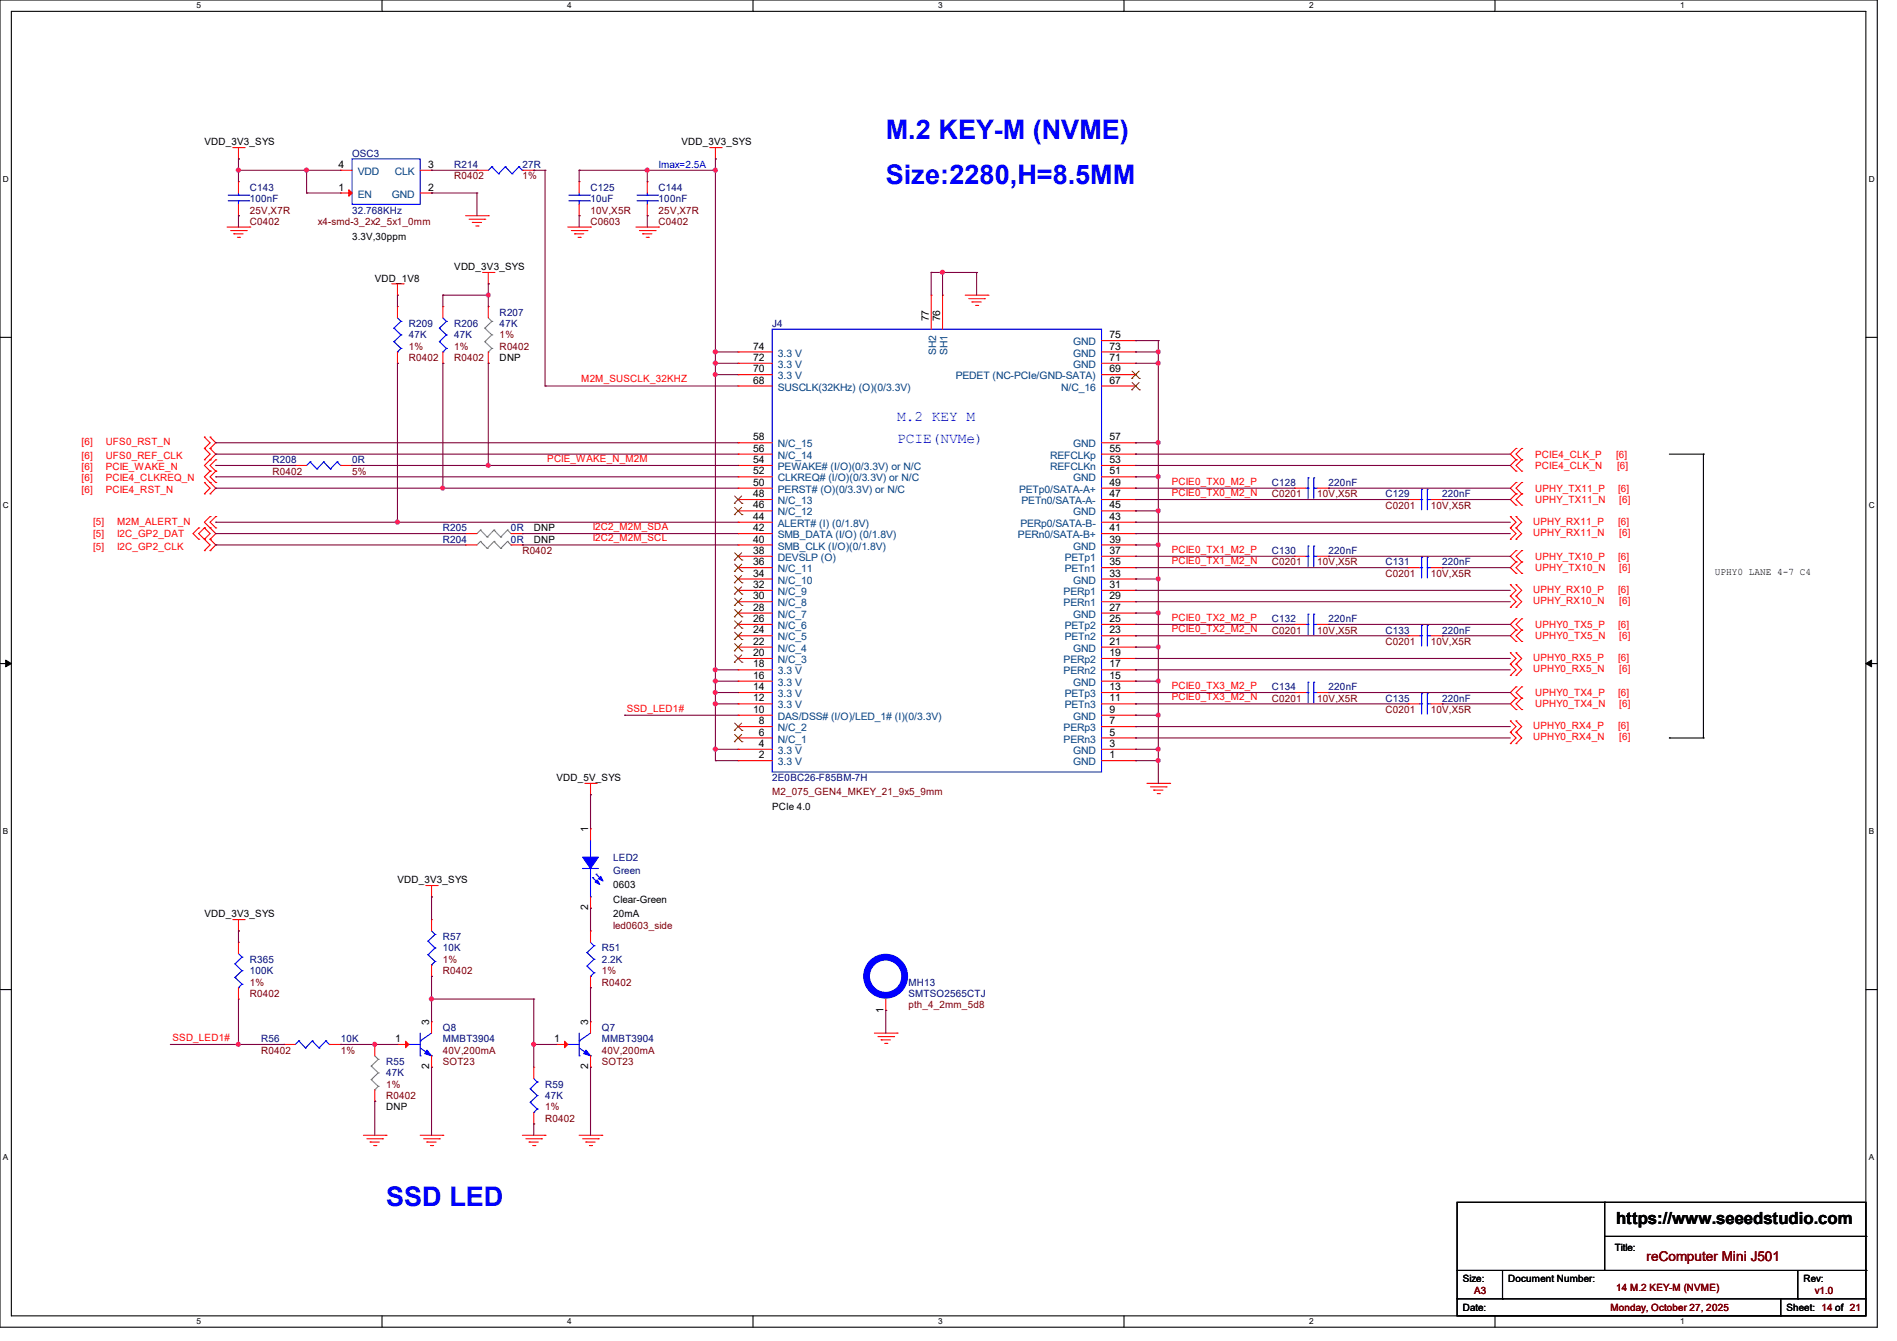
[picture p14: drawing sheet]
<svg xmlns="http://www.w3.org/2000/svg" width="297mm" height="210mm" viewBox="0 0 297 210" stroke-linecap="round" stroke-linejoin="round" font-family="sans-serif">
<defs><g id="words">
<g font-size="4.2" fill="#00f">
<text x="138.7" y="21.7">M.2 KEY-M (NVME)</text>
<text x="138.7" y="28.8">Size:2280,H=8.5MM</text>
<text x="60.5" y="188.8">SSD LED</text>
</g>
<text font-size="2.6" x="253" y="191.8">https://www.seeedstudio.com</text>
<g font-size="2.3" fill="#00f">
<text x="140.5" y="65.9">M.2 KEY M</text>
<text x="140.5" y="69.4">PCIE(NVMe)</text>
</g>
<text font-size="2.1" fill="#800000" x="257.8" y="197.5">reComputer Mini J501</text>
<g font-size="1.6">
<text x="32" y="22.8">VDD_3V3_SYS</text>
<text x="106.7" y="22.8">VDD_3V3_SYS</text>
<text x="53" y="26.3">4</text>
<text x="53" y="29.8">1</text>
<text x="67" y="29.8">2</text>
<text x="67" y="26.3">3</text>
<text x="55.1" y="37.5">3.3V,30ppm</text>
<text x="58.7" y="44.1">VDD_1V8</text>
<text x="71.1" y="42.3">VDD_3V3_SYS</text>
<text x="145.4" y="50.3" transform="rotate(-90 145.4 50.3)">77</text>
<text x="147.2" y="50.3" transform="rotate(-90 147.2 50.3)">76</text>
<text x="173.7" y="53">75</text>
<text x="78.2" y="56.6">DNP</text>
<text x="117.9" y="58.3">70</text>
<text x="117.9" y="56.5">72</text>
<text x="117.9" y="54.7">74</text>
<text x="173.7" y="58.3">69</text>
<text x="173.7" y="56.5">71</text>
<text x="173.7" y="54.7">73</text>
<text x="117.9" y="60.1">68</text>
<text x="173.7" y="60.1">67</text>
<text x="117.9" y="70.7">56</text>
<text x="117.9" y="69">58</text>
<text x="173.7" y="70.7">55</text>
<text x="173.7" y="69">57</text>
<text x="117.9" y="77.9">48</text>
<text x="117.9" y="76.1">50</text>
<text x="117.9" y="74.3">52</text>
<text x="117.9" y="72.5">54</text>
<text x="173.7" y="77.9">47</text>
<text x="173.7" y="76.1">49</text>
<text x="173.7" y="74.3">51</text>
<text x="173.7" y="72.5">53</text>
<text x="83.6" y="83.2">DNP</text>
<text x="117.9" y="83.2">42</text>
<text x="117.9" y="81.4">44</text>
<text x="117.9" y="79.6">46</text>
<text x="173.7" y="83.2">41</text>
<text x="173.7" y="81.4">43</text>
<text x="173.7" y="79.6">45</text>
<text x="83.6" y="85">DNP</text>
<text x="117.9" y="88.5">36</text>
<text x="117.9" y="86.7">38</text>
<text x="117.9" y="85">40</text>
<text x="173.7" y="88.5">35</text>
<text x="173.7" y="86.7">37</text>
<text x="173.7" y="85">39</text>
<text x="117.9" y="95.6">28</text>
<text x="117.9" y="93.9">30</text>
<text x="117.9" y="92.1">32</text>
<text x="117.9" y="90.3">34</text>
<text x="173.7" y="95.6">27</text>
<text x="173.7" y="93.9">29</text>
<text x="173.7" y="92.1">31</text>
<text x="173.7" y="90.3">33</text>
<text x="268.5" y="90.1">UPHY0 LANE 4-7 C4</text>
<text x="117.9" y="101">22</text>
<text x="117.9" y="99.2">24</text>
<text x="117.9" y="97.4">26</text>
<text x="173.7" y="101">21</text>
<text x="173.7" y="99.2">23</text>
<text x="173.7" y="97.4">25</text>
<text x="117.9" y="106.3">16</text>
<text x="117.9" y="104.5">18</text>
<text x="117.9" y="102.7">20</text>
<text x="173.7" y="106.3">15</text>
<text x="173.7" y="104.5">17</text>
<text x="173.7" y="102.7">19</text>
<text x="117.9" y="111.6">10</text>
<text x="117.9" y="109.9">12</text>
<text x="117.9" y="108.1">14</text>
<text x="118.8" y="113.4">8</text>
<text x="173.7" y="113.4">7</text>
<text x="173.7" y="111.6">9</text>
<text x="173.7" y="109.9">11</text>
<text x="173.7" y="108.1">13</text>
<text x="118.8" y="118.7">2</text>
<text x="118.8" y="117">4</text>
<text x="118.8" y="115.2">6</text>
<text x="173.7" y="118.7">1</text>
<text x="173.7" y="117">3</text>
<text x="173.7" y="115.2">5</text>
<text x="87.1" y="122.3">VDD_5V_SYS</text>
<text x="92.1" y="130.3" transform="rotate(-90 92.1 130.3)">1</text>
<text x="120.9" y="126.8">PCIe 4.0</text>
<text x="32" y="143.7">VDD_3V3_SYS</text>
<text x="62.2" y="138.3">VDD_3V3_SYS</text>
<text x="92.1" y="142.6" transform="rotate(-90 92.1 142.6)">2</text>
<text x="96" y="139.1">0603</text>
<text x="96" y="141.3">Clear-Green</text>
<text x="96" y="143.7">20mA</text>
<text x="67.2" y="160.6" transform="rotate(-90 67.2 160.6)">3</text>
<text x="92.1" y="160.6" transform="rotate(-90 92.1 160.6)">3</text>
<text x="138.3" y="158.6" transform="rotate(-90 138.3 158.6)">1</text>
<text x="61.9" y="163.2">1</text>
<text x="67.2" y="167.5" transform="rotate(-90 67.2 167.5)">2</text>
<text x="86.8" y="163.2">1</text>
<text x="92.1" y="167.5" transform="rotate(-90 92.1 167.5)">2</text>
<text x="60.5" y="173.9">DNP</text>
<text x="252.8" y="196">Title:</text>
<text x="229" y="200.7">Size:</text>
<text x="236.1" y="200.7">Document Number:</text>
<text x="282.4" y="200.7">Rev:</text>
<text x="229" y="205.4">Date:</text>
<text x="279.7" y="205.4">Sheet: 14 of 21</text>
</g>
<g font-size="1.6" fill="#000080">
<text x="39.1" y="29.9">C143</text>
<text x="55.1" y="24.6">OSC3</text>
<text x="71.1" y="26.3">R214</text>
<text x="81.8" y="26.3">27R</text>
<text x="92.5" y="29.9">C125</text>
<text x="103.1" y="29.9">C144</text>
<text x="39.1" y="31.7">100nF</text>
<text x="55.1" y="33.4">32.768KHz</text>
<text x="92.5" y="31.7">10uF</text>
<text x="103.1" y="31.7">100nF</text>
<text x="64" y="51.2">R209</text>
<text x="64" y="53">47K</text>
<text x="71.1" y="51.2">R206</text>
<text x="71.1" y="53">47K</text>
<text x="78.2" y="49.4">R207</text>
<text x="78.2" y="51.2">47K</text>
<text x="120.9" y="51.2">J4</text>
<text x="42.7" y="72.6">R208</text>
<text x="55.1" y="72.6">0R</text>
<text x="199.1" y="76.1">C128</text>
<text x="208" y="76.1">220nF</text>
<text x="216.9" y="77.9">C129</text>
<text x="225.8" y="77.9">220nF</text>
<text x="69.3" y="83.2">R205</text>
<text x="80" y="83.2">0R</text>
<text x="69.3" y="85">R204</text>
<text x="80" y="85">0R</text>
<text x="199.1" y="86.8">C130</text>
<text x="208" y="86.8">220nF</text>
<text x="216.9" y="88.6">C131</text>
<text x="225.8" y="88.6">220nF</text>
<text x="199.1" y="97.4">C132</text>
<text x="208" y="97.4">220nF</text>
<text x="216.9" y="99.2">C133</text>
<text x="225.8" y="99.2">220nF</text>
<text x="199.1" y="108.1">C134</text>
<text x="208" y="108.1">220nF</text>
<text x="216.9" y="109.9">C135</text>
<text x="225.8" y="109.9">220nF</text>
<text x="120.9" y="122.3">2E0BC26-F85BM-7H</text>
<text x="96" y="134.8">LED2</text>
<text x="96" y="136.9">Green</text>
<text x="69.3" y="147.2">R57</text>
<text x="69.3" y="149">10K</text>
<text x="94.2" y="149">R51</text>
<text x="39.1" y="150.8">R365</text>
<text x="39.1" y="152.6">100K</text>
<text x="94.2" y="150.8">2.2K</text>
<text x="142.2" y="154.3">MH13</text>
<text x="69.3" y="161.5">Q8</text>
<text x="94.2" y="161.5">Q7</text>
<text x="142.2" y="156.1">SMTSO2565CTJ</text>
<text x="40.9" y="163.2">R56</text>
<text x="53.3" y="163.2">10K</text>
<text x="60.5" y="166.8">R55</text>
<text x="69.3" y="163.2">MMBT3904</text>
<text x="94.2" y="163.2">MMBT3904</text>
<text x="60.5" y="168.6">47K</text>
<text x="85.3" y="170.3">R59</text>
<text x="85.3" y="172.1">47K</text>
</g>
<g font-size="1.6" fill="#004080">
<text x="56" y="27.4">VDD</text>
<text x="61.8" y="27.4">CLK</text>
<text x="56" y="30.9">EN</text>
<text x="61.3" y="30.9">GND</text>
<text x="121.8" y="59.4">3.3 V</text>
<text x="121.8" y="57.6">3.3 V</text>
<text x="121.8" y="55.8">3.3 V</text>
<text x="146.6" y="55.6" transform="rotate(-90 146.6 55.6)">SH2</text>
<text x="148.3" y="55.6" transform="rotate(-90 148.3 55.6)">SH1</text>
<text x="149.6" y="59.4">PEDET (NC-PCIe/GND-SATA)</text>
<text x="168" y="57.6">GND</text>
<text x="168" y="55.8">GND</text>
<text x="168" y="54.1">GND</text>
<text x="121.8" y="61.2">SUSCLK(32KHz) (O)(0/3.3V)</text>
<text x="166.2" y="61.2">N/C_16</text>
<text x="121.8" y="71.8">N/C_14</text>
<text x="121.8" y="70.1">N/C_15</text>
<text x="164.4" y="71.8">REFCLKp</text>
<text x="168" y="70.1">GND</text>
<text x="121.8" y="77.2">PERST# (O)(0/3.3V) or N/C</text>
<text x="121.8" y="75.4">CLKREQ# (I/O)(0/3.3V) or N/C</text>
<text x="121.8" y="73.6">PEWAKE# (I/O)(0/3.3V) or N/C</text>
<text x="159.6" y="77.2">PETp0/SATA-A+</text>
<text x="164.4" y="73.6">REFCLKn</text>
<text x="168" y="75.4">GND</text>
<text x="121.8" y="82.5">ALERT# (I) (0/1.8V)</text>
<text x="121.8" y="80.7">N/C_12</text>
<text x="121.8" y="79">N/C_13</text>
<text x="159.8" y="82.5">PERp0/SATA-B-</text>
<text x="159.9" y="79">PETn0/SATA-A-</text>
<text x="168" y="80.7">GND</text>
<text x="121.8" y="89.6">N/C_11</text>
<text x="121.8" y="87.8">DEVSLP (O)</text>
<text x="121.8" y="86.1">SMB_CLK (I/O)(0/1.8V)</text>
<text x="121.8" y="84.3">SMB_DATA (I/O) (0/1.8V)</text>
<text x="159.4" y="84.3">PERn0/SATA-B+</text>
<text x="166.7" y="89.6">PETn1</text>
<text x="166.7" y="87.8">PETp1</text>
<text x="168" y="86.1">GND</text>
<text x="121.8" y="95">N/C_8</text>
<text x="121.8" y="93.2">N/C_9</text>
<text x="121.8" y="91.4">N/C_10</text>
<text x="166.5" y="95">PERn1</text>
<text x="166.5" y="93.2">PERp1</text>
<text x="168" y="91.4">GND</text>
<text x="121.8" y="100.3">N/C_5</text>
<text x="121.8" y="98.5">N/C_6</text>
<text x="121.8" y="96.7">N/C_7</text>
<text x="166.7" y="100.3">PETn2</text>
<text x="166.7" y="98.5">PETp2</text>
<text x="168" y="96.7">GND</text>
<text x="121.8" y="107.4">3.3 V</text>
<text x="121.8" y="105.6">3.3 V</text>
<text x="121.8" y="103.8">N/C_3</text>
<text x="121.8" y="102.1">N/C_4</text>
<text x="166.5" y="105.6">PERn2</text>
<text x="166.5" y="103.8">PERp2</text>
<text x="168" y="107.4">GND</text>
<text x="168" y="102.1">GND</text>
<text x="121.8" y="112.7">DAS/DSS# (I/O)/LED_1# (I)(0/3.3V)</text>
<text x="121.8" y="111">3.3 V</text>
<text x="121.8" y="109.2">3.3 V</text>
<text x="166.7" y="111">PETn3</text>
<text x="166.7" y="109.2">PETp3</text>
<text x="168" y="112.7">GND</text>
<text x="121.8" y="119.8">3.3 V</text>
<text x="121.8" y="118.1">3.3 V</text>
<text x="121.8" y="116.3">N/C_1</text>
<text x="121.8" y="114.5">N/C_2</text>
<text x="166.5" y="116.3">PERn3</text>
<text x="166.5" y="114.5">PERp3</text>
<text x="168" y="119.8">GND</text>
<text x="168" y="118.1">GND</text>
</g>
<g font-size="1.6" fill="#800000">
<text x="71.1" y="28.1">R0402</text>
<text x="81.8" y="28.1">1%</text>
<text x="39.1" y="35.2">C0402</text>
<text x="39.1" y="33.4">25V,X7R</text>
<text x="49.8" y="35.2">x4-smd-3_2x2_5x1_0mm</text>
<text x="92.5" y="35.2">C0603</text>
<text x="92.5" y="33.4">10V,X5R</text>
<text x="103.1" y="35.2">C0402</text>
<text x="103.1" y="33.4">25V,X7R</text>
<text x="78.2" y="53">1%</text>
<text x="64" y="54.8">1%</text>
<text x="64" y="56.6">R0402</text>
<text x="71.1" y="54.8">1%</text>
<text x="71.1" y="56.6">R0402</text>
<text x="78.2" y="54.8">R0402</text>
<text x="42.7" y="74.3">R0402</text>
<text x="55.1" y="74.3">5%</text>
<text x="199.1" y="77.9">C0201</text>
<text x="206.2" y="77.9">10V,X5R</text>
<text x="216.9" y="79.7">C0201</text>
<text x="224" y="79.7">10V,X5R</text>
<text x="81.8" y="86.8">R0402</text>
<text x="199.1" y="88.6">C0201</text>
<text x="206.2" y="88.6">10V,X5R</text>
<text x="216.9" y="90.3">C0201</text>
<text x="224" y="90.3">10V,X5R</text>
<text x="199.1" y="99.2">C0201</text>
<text x="206.2" y="99.2">10V,X5R</text>
<text x="216.9" y="101">C0201</text>
<text x="224" y="101">10V,X5R</text>
<text x="199.1" y="109.9">C0201</text>
<text x="206.2" y="109.9">10V,X5R</text>
<text x="216.9" y="111.7">C0201</text>
<text x="224" y="111.7">10V,X5R</text>
<text x="120.9" y="124.5">M2_075_GEN4_MKEY_21_9x5_9mm</text>
<text x="96" y="145.5">led0603_side</text>
<text x="39.1" y="154.3">1%</text>
<text x="69.3" y="150.8">1%</text>
<text x="69.3" y="152.6">R0402</text>
<text x="94.2" y="152.6">1%</text>
<text x="94.2" y="154.3">R0402</text>
<text x="39.1" y="156.1">R0402</text>
<text x="142.2" y="157.9">pth_4_2mm_5d8</text>
<text x="40.9" y="165">R0402</text>
<text x="53.3" y="165">1%</text>
<text x="69.3" y="166.8">SOT23</text>
<text x="69.3" y="165">40V,200mA</text>
<text x="94.2" y="166.8">SOT23</text>
<text x="94.2" y="165">40V,200mA</text>
<text x="60.5" y="170.3">1%</text>
<text x="60.5" y="172.1">R0402</text>
<text x="85.3" y="173.9">1%</text>
<text x="85.3" y="175.7">R0402</text>
<text x="230.8" y="202.7">A3</text>
<text x="253" y="202.2">14 M.2 KEY-M (NVME)</text>
<text x="284.1" y="202.7">v1.0</text>
<text x="252.1" y="205.4">Monday, October 27, 2025</text>
</g>
<text font-size="1.6" fill="#00f" x="103.1" y="26.3">Imax=2.5A</text>
<g font-size="1.6" fill="#f00">
<text x="91" y="59.9">M2M_SUSCLK_32KHZ</text>
<text x="12.8" y="69.7">[6]</text>
<text x="12.8" y="71.8">[6]</text>
<text x="16.6" y="69.7">UFS0_RST_N</text>
<text x="16.6" y="71.8">UFS0_REF_CLK</text>
<text x="240.4" y="71.7">PCIE4_CLK_P</text>
<text x="253" y="71.7">[6]</text>
<text x="12.8" y="77.2">[6]</text>
<text x="12.8" y="73.6">[6]</text>
<text x="12.8" y="75.4">[6]</text>
<text x="16.6" y="77.2">PCIE4_RST_N</text>
<text x="16.6" y="73.6">PCIE_WAKE_N</text>
<text x="16.6" y="75.4">PCIE4_CLKREQ_N</text>
<text x="85.7" y="72.3">PCIE_WAKE_N_M2M</text>
<text x="183.5" y="75.9">PCIE0_TX0_M2_P</text>
<text x="183.5" y="77.7">PCIE0_TX0_M2_N</text>
<text x="240.4" y="73.4">PCIE4_CLK_N</text>
<text x="240.4" y="77">UPHY_TX11_P</text>
<text x="253.2" y="73.4">[6]</text>
<text x="253.4" y="77">[6]</text>
<text x="14.6" y="82.2">[5]</text>
<text x="18.3" y="82.2">M2M_ALERT_N</text>
<text x="92.8" y="83">I2C2_M2M_SDA</text>
<text x="240" y="82.2">UPHY_RX11_P</text>
<text x="240" y="83.9">UPHY_RX11_N</text>
<text x="240.4" y="78.8">UPHY_TX11_N</text>
<text x="253.4" y="82.2">[6]</text>
<text x="253.5" y="83.9">[6]</text>
<text x="253.5" y="78.8">[6]</text>
<text x="14.6" y="86.1">[5]</text>
<text x="14.6" y="84.1">[5]</text>
<text x="18.3" y="86.1">I2C_GP2_CLK</text>
<text x="18.3" y="84.1">I2C_GP2_DAT</text>
<text x="92.8" y="84.8">I2C2_M2M_SCL</text>
<text x="183.5" y="86.6">PCIE0_TX1_M2_P</text>
<text x="183.5" y="88.3">PCIE0_TX1_M2_N</text>
<text x="240.4" y="87.7">UPHY_TX10_P</text>
<text x="240.4" y="89.4">UPHY_TX10_N</text>
<text x="253.4" y="87.7">[6]</text>
<text x="253.5" y="89.4">[6]</text>
<text x="240" y="92.8">UPHY_RX10_P</text>
<text x="240" y="94.6">UPHY_RX10_N</text>
<text x="253.4" y="92.8">[6]</text>
<text x="253.5" y="94.6">[6]</text>
<text x="183.5" y="97.2">PCIE0_TX2_M2_P</text>
<text x="183.5" y="99">PCIE0_TX2_M2_N</text>
<text x="240.4" y="98.3">UPHY0_TX5_P</text>
<text x="240.4" y="100.1">UPHY0_TX5_N</text>
<text x="253.4" y="98.3">[6]</text>
<text x="253.5" y="100.1">[6]</text>
<text x="183.5" y="107.9">PCIE0_TX3_M2_P</text>
<text x="240" y="103.5">UPHY0_RX5_P</text>
<text x="240" y="105.3">UPHY0_RX5_N</text>
<text x="253.4" y="103.5">[6]</text>
<text x="253.5" y="105.3">[6]</text>
<text x="98.1" y="111.5">SSD_LED1#</text>
<text x="183.5" y="109.7">PCIE0_TX3_M2_N</text>
<text x="240.4" y="109">UPHY0_TX4_P</text>
<text x="240.4" y="110.8">UPHY0_TX4_N</text>
<text x="253.4" y="109">[6]</text>
<text x="253.5" y="110.8">[6]</text>
<text x="240" y="114.2">UPHY0_RX4_P</text>
<text x="240" y="115.9">UPHY0_RX4_N</text>
<text x="253.4" y="114.2">[6]</text>
<text x="253.5" y="115.9">[6]</text>
<text x="27" y="163">SSD_LED1#</text>
</g>
<g font-size="1.3">
<text x="30.8" y="1.3">5</text>
<text x="88.8" y="1.3">4</text>
<text x="146.9" y="1.3">3</text>
<text x="205" y="1.3">2</text>
<text x="263.1" y="1.3">1</text>
<text x=".5" y="28.4">D</text>
<text x="292.6" y="28.4">D</text>
<text x=".5" y="79.5">C</text>
<text x="292.6" y="79.5">C</text>
<text x=".5" y="130.6">B</text>
<text x="292.6" y="130.6">B</text>
<text x=".5" y="181.7">A</text>
<text x="292.6" y="181.7">A</text>
<text x="30.8" y="207.4">5</text>
<text x="88.8" y="207.4">4</text>
<text x="146.9" y="207.4">3</text>
<text x="205" y="207.4">2</text>
<text x="263.1" y="207.4">1</text>
</g>
</g></defs>
<path d="M0 0h293.9v207.9h-293.9zM1.8 1.8h290.3v204.3h-290.3z" fill="none" stroke="#000" stroke-width=".17"/>
<g fill="#fff">
<path d="M30.8 .2h.7v1.4h-.7z"/>
<path d="M30.8 206.2h.7v1.4h-.7z"/>
</g>
<path d="M59.8 0v1.8M59.8 206.1v1.8" fill="none" stroke="#000" stroke-width=".17"/>
<g fill="#fff">
<path d="M88.8 .2h.7v1.4h-.7z"/>
<path d="M88.8 206.2h.7v1.4h-.7z"/>
</g>
<path d="M117.9 0v1.8M117.9 206.1v1.8" fill="none" stroke="#000" stroke-width=".17"/>
<g fill="#fff">
<path d="M146.9 .2h.7v1.4h-.7z"/>
<path d="M146.9 206.2h.7v1.4h-.7z"/>
</g>
<path d="M176 0v1.8M176 206.1v1.8" fill="none" stroke="#000" stroke-width=".17"/>
<g fill="#fff">
<path d="M205 .2h.7v1.4h-.7z"/>
<path d="M205 206.2h.7v1.4h-.7z"/>
</g>
<path d="M234.1 0v1.8M234.1 206.1v1.8" fill="none" stroke="#000" stroke-width=".17"/>
<g fill="#fff">
<path d="M263.1 .2h.6v1.4h-.6z"/>
<path d="M263.1 206.2h.6v1.4h-.6z"/>
<path d="M.5 27.3h.9v1.4h-.9z"/>
<path d="M292.6 27.3h.9v1.4h-.9z"/>
<path d="M.5 78.4h.9v1.4h-.9z"/>
<path d="M292.6 78.4h.9v1.4h-.9z"/>
</g>
<path d="M0 52.8h1.8M292.1 52.8h1.8" fill="none" stroke="#000" stroke-width=".17"/>
<g fill="#fff">
<path d="M.5 129.5h.8v1.4h-.8z"/>
<path d="M292.6 129.5h.8v1.4h-.8z"/>
</g>
<path d="M0 103.9h1.8M292.1 103.9h1.8" fill="none" stroke="#000" stroke-width=".17"/>
<path d="M.9 103.4l.9 .5-.9 .5zM292.1 103.9l.9-.5v1z" fill="#000" stroke="#000" stroke-width=".16"/>
<g fill="#fff">
<path d="M.5 180.5h.8v1.4h-.8z"/>
<path d="M292.6 180.5h.8v1.4h-.8z"/>
</g>
<g fill="none" stroke="#000" stroke-width=".17">
<path d="M261.4 71.1h5.3M266.7 71.1h.1M266.7 71.1v44.5M261.4 115.6h.1M261.4 115.6h5.3M266.7 115.6h.1M0 155h1.8M292.1 155h1.8M228.1 188.3h64v17.8h-64zM228.1 199h64M235.2 199v4.4M251.2 188.3h.1"/>
<path d="M251.2 188.3v10.7M251.2 193.6h40.9M281.5 199v4.4M292.1 199h.1M292.1 193.6h.1M228.1 203.4h.1M228.1 203.4h64M235.2 203.4h.1M278.8 206.1h.1M278.8 203.4v2.7M281.5 203.4h.1"/>
</g>
<g fill="none" stroke="#f00" stroke-width=".17">
<path d="M35.6 35.6h3.5M36.1 36.1h2.5M36.4 23.1h1.8M36.6 36.6h.1M36.6 36.6h1.5M37.2 37.2h.3M37.3 24.9h.1M37.3 28.4h.1M37.3 33.8h.1M37.3 23.1v1.8M37.3 28.4v1.8M37.3 32v1.8"/>
<path d="M37.5 37.2h.1M38.2 23.1h.1M38.6 36.1h.1M39.1 35.6h.1M53.3 26.7h.1M53.3 30.2h.1M53.3 26.7h1.8M53.3 30.2h1.8M65.8 26.7h1.8M65.8 30.2h1.8M67.6 30.2h.1M67.6 26.7h.1"/>
<path d="M72.9 33.8h3.6M73.4 34.3h2.5M74 34.8h.1M74 34.8h1.4M74.5 35.4h.3M74.7 26.7h.1M74.7 26.7h1.8M74.8 35.4h.1M75.9 34.3h.1M76.5 33.8h.1M81.8 26.7h1.8M83.6 26.7h.1"/>
<path d="M88.9 35.6h3.6M89.5 36.1h2.4M90 36.6h.1M90 36.6h1.4M90.5 37.2h.3M90.7 28.4h.1M90.7 33.8h.1M90.7 28.4v1.8M90.7 32v1.8M90.8 37.2h.1M91.9 36.1h.1M92.5 35.6h.1"/>
<path d="M99.6 35.6h3.5M100.1 36.1h2.5M100.6 36.6h.1M100.6 36.6h1.5M101.2 37.2h.3M101.3 28.4h.1M101.3 33.8h.1M101.3 28.4v1.8M101.3 32v1.8M101.5 37.2h.1M102.6 36.1h.1M103.1 35.6h.1"/>
<path d="M111.1 23.1h1.8M112 24.9h.1M112 23.1v1.8M112.9 23.1h.1M61.3 44.4h1.8M62.2 46.2h.1M62.2 48h.1M62.2 56.9h.1M62.2 44.4v1.8M62.2 48v1.8M62.2 55.1v1.8M63.1 44.4h.1"/>
<path d="M69.3 48h.1M69.3 56.9h.1M69.3 48v1.8M69.3 55.1v1.8M75.6 42.7h1.7M76.5 44.4h.1M76.5 48h.1M76.5 56.9h.1M76.5 42.7v1.7M76.5 48v1.8M76.5 55.1v1.8M77.3 42.7h.1"/>
<path d="M115.6 58.7h.1M115.6 56.9h.1M115.6 55.1h.1M115.6 58.7h5.3M115.6 56.9h5.3M115.6 55.1h5.3M145.8 46.2h.1M145.8 46.2v5.4M147.6 46.2h.1M147.6 46.2v5.4M151.1 46.2h3.6M151.7 46.8h2.4"/>
<path d="M152.2 47.3h.1M152.2 47.3h1.4M152.7 47.8h.4M153.1 47.8h.1M154.1 46.8h.1M154.7 46.2h.1M172.5 58.7h5.3M172.5 56.9h5.3M172.5 55.1h5.3M172.5 53.3h5.3M177.8 58.7h.1M177.8 56.9h.1"/>
<path d="M177.8 55.1h.1M177.8 53.3h.1M32 75.6h.1M32 77.3h.1M32 68.5h.1M32 70.2h.1M32 72h.1M32 75.6l.9 .9-.9 .8M32 68.5l.9 .8-.9 .9M32 70.2l.9 .9-.9 .9M32.9 77.3h.1M32.9 75.6h.1"/>
<path d="M32.9 70.2h.1M32.9 68.5h.1M32.9 72h.1M32.9 73.8h.1M32.9 73.8l-.9 .9 1.8 1.8-.9 .8M32.9 68.5l.9 .8-.9 .9M32.9 70.2l.9 .9-1.8 1.8 .9 .9M33.8 72h.1M33.8 73.8h.1M33.8 75.6h.1M33.8 72l-.9 .9 .9 .9M33.8 73.8l-.9 .9 .9 .9"/>
<path d="M46.2 72.9h.1M46.2 72.9h1.8M53.3 72.9h1.8M55.1 72.9h.1M115.6 78.2h.1M115.6 76.5h.1M115.6 74.7h.1M115.6 72.9h.1M115.6 71.1h.1M115.6 69.3h.1M115.6 60.5h.1M115.6 78.2h5.3"/>
<path d="M115.6 76.5h5.3M115.6 74.7h5.3M115.6 72.9h5.3M115.6 71.1h5.3M115.6 69.3h5.3M115.6 60.5h5.3M172.5 78.2h5.3M172.5 76.5h5.3M172.5 74.7h5.3M172.5 72.9h5.3M172.5 71.1h5.3M172.5 69.3h5.3"/>
<path d="M172.5 60.5h5.3M177.8 78.2h.1M177.8 76.5h.1M177.8 74.7h.1M177.8 72.9h.1M177.8 71.1h.1M177.8 69.3h.1M177.8 60.5h.1M202.7 76.5h.1M202.7 76.5h1.8M206.2 76.5h1.8M208 76.5h.1"/>
<path d="M220.5 78.2h.1M220.5 78.2h1.7M224 78.2h1.8M225.8 78.2h.1M237.4 70.2h.1M237.4 72h.1M237.4 73.8h.1M237.4 75.6h.1M237.4 77.3h.1M237.4 79.1h.1M237.4 70.2l-.9 .9 .9 .9M237.4 72l-.9 .9 .9 .9"/>
<path d="M237.4 75.6l-.9 .9 .9 .8M237.4 77.3l-.9 .9 .9 .9M238.3 72h.1M238.3 70.2h.1M238.3 73.8h.1M238.3 77.3h.1M238.3 75.6h.1M238.3 79.1h.1M238.3 70.2l-.9 .9 .9 .9M238.3 72l-.9 .9 .9 .9M238.3 75.6l-.9 .9 .9 .8M238.3 77.3l-.9 .9 .9 .9"/>
<path d="M31.1 82.7h.1M31.1 84.5h.1M31.1 82.7l-.9 .9 .9 .9M32 84.5h.1M32 86.2h.1M32 82.7h.1M32 82.7l-.9 .9 1.8 1.7-.9 .9M32 82.7l.9 .9-.9 .9M32.9 86.2h.1M32.9 84.5h.1M32.9 80.9h.1M32.9 82.7h.1"/>
<path d="M32.9 84.5l.9 .8-.9 .9M32.9 80.9l-.9 .9 1.8 1.8-.9 .9M33.8 80.9h.1M33.8 82.7h.1M33.8 80.9l-.9 .9 .9 .9M72.9 83.6h.1M72.9 85.3h.1M72.9 83.6h1.8M72.9 85.3h1.8M80 83.6h1.8M80 85.3h1.8M81.8 83.6h.1"/>
<path d="M81.8 85.3h.1M115.6 99.6h.1M115.6 97.8h.1M115.6 96h.1M115.6 94.2h.1M115.6 92.5h.1M115.6 90.7h.1M115.6 88.9h.1M115.6 87.1h.1M115.6 85.3h.1M115.6 83.6h.1M115.6 81.8h.1"/>
<path d="M115.6 80h.1M115.6 83.6h5.3M115.6 99.6h5.3M115.6 97.8h5.3M115.6 96h5.3M115.6 94.2h5.3M115.6 92.5h5.3M115.6 90.7h5.3M115.6 88.9h5.3M115.6 87.1h5.3M115.6 85.3h5.3M115.6 81.8h5.3"/>
<path d="M115.6 80h5.3M172.5 83.6h5.3M172.5 99.6h5.3M172.5 97.8h5.3M172.5 96h5.3M172.5 94.2h5.3M172.5 92.5h5.3M172.5 90.7h5.3M172.5 88.9h5.3M172.5 87.1h5.3M172.5 85.3h5.3M172.5 81.8h5.3"/>
<path d="M172.5 80h5.3M177.8 99.6h.1M177.8 97.8h.1M177.8 96h.1M177.8 94.2h.1M177.8 92.5h.1M177.8 90.7h.1M177.8 88.9h.1M177.8 87.1h.1M177.8 85.3h.1M177.8 83.6h.1M177.8 81.8h.1"/>
<path d="M177.8 80h.1M202.7 97.8h.1M202.7 87.1h.1M202.7 97.8h1.8M202.7 87.1h1.8M206.2 97.8h1.8M206.2 87.1h1.8M208 97.8h.1M208 87.1h.1M220.5 88.9h.1M220.5 99.6h.1M220.5 99.6h1.7"/>
<path d="M220.5 88.9h1.7M224 99.6h1.8M224 88.9h1.8M225.8 88.9h.1M225.8 99.6h.1M236.5 82.7h.1M236.5 80.9h.1M236.5 84.5h.1M236.5 93.3h.1M236.5 91.6h.1M236.5 95.1h.1M236.5 80.9l.9 .9-.9 .9"/>
<path d="M236.5 82.7l.9 .9-.9 .9M236.5 91.6l.9 .9-.9 .8M236.5 93.3l.9 .9-.9 .9M237.4 86.2h.1M237.4 88h.1M237.4 89.8h.1M237.4 96.9h.1M237.4 98.7h.1M237.4 82.7h.1M237.4 80.9h.1M237.4 84.5h.1M237.4 93.3h.1"/>
<path d="M237.4 91.6h.1M237.4 95.1h.1M237.4 86.2l-.9 .9 .9 .9M237.4 88l-.9 .9 .9 .9M237.4 96.9l-.9 .9 .9 .9M237.4 98.7l-.9 .9 .9 .9M237.4 80.9l.9 .9-.9 .9M237.4 82.7l.9 .9-.9 .9M237.4 91.6l.9 .9-.9 .8M237.4 93.3l.9 .9-.9 .9M238.3 88h.1M238.3 86.2h.1"/>
<path d="M238.3 89.8h.1M238.3 98.7h.1M238.3 96.9h.1M238.3 86.2l-.9 .9 .9 .9M238.3 88l-.9 .9 .9 .9M238.3 96.9l-.9 .9 .9 .9M238.3 98.7l-.9 .9 .9 .9M115.6 119.1h.1M115.6 117.3h.1M115.6 115.6h.1M115.6 113.8h.1M115.6 112h.1"/>
<path d="M115.6 110.2h.1M115.6 108.5h.1M115.6 106.7h.1M115.6 104.9h.1M115.6 103.1h.1M115.6 101.3h.1M115.6 119.1h5.3M115.6 117.3h5.3M115.6 115.6h5.3M115.6 113.8h5.3M115.6 112h5.3M115.6 110.2h5.3"/>
<path d="M115.6 108.5h5.3M115.6 106.7h5.3M115.6 104.9h5.3M115.6 103.1h5.3M115.6 101.3h5.3M172.5 119.1h5.3M172.5 117.3h5.3M172.5 115.6h5.3M172.5 113.8h5.3M172.5 112h5.3M172.5 110.2h5.3M172.5 108.5h5.3"/>
<path d="M172.5 106.7h5.3M172.5 104.9h5.3M172.5 103.1h5.3M172.5 101.3h5.3M177.8 119.1h.1M177.8 117.3h.1M177.8 115.6h.1M177.8 113.8h.1M177.8 112h.1M177.8 110.2h.1M177.8 108.5h.1M177.8 106.7h.1"/>
<path d="M177.8 104.9h.1M177.8 103.1h.1M177.8 101.3h.1M202.7 108.5h.1M202.7 108.5h1.8M206.2 108.5h1.8M208 108.5h.1M220.5 110.2h.1M220.5 110.2h1.7M224 110.2h1.8M225.8 110.2h.1M236.5 104h.1"/>
<path d="M236.5 102.2h.1M236.5 105.8h.1M236.5 114.7h.1M236.5 112.9h.1M236.5 116.5h.1M236.5 102.2l.9 .9-.9 .9M236.5 104l.9 .9-.9 .9M236.5 112.9l.9 .9-.9 .9M236.5 114.7l.9 .9-.9 .9M237.4 100.5h.1M237.4 107.6h.1M237.4 109.3h.1"/>
<path d="M237.4 111.1h.1M237.4 104h.1M237.4 102.2h.1M237.4 105.8h.1M237.4 114.7h.1M237.4 112.9h.1M237.4 116.5h.1M237.4 107.6l-.9 .9 .9 .8M237.4 109.3l-.9 .9 .9 .9M237.4 102.2l.9 .9-.9 .9M237.4 104l.9 .9-.9 .9M237.4 112.9l.9 .9-.9 .9"/>
<path d="M237.4 114.7l.9 .9-.9 .9M238.3 100.5h.1M238.3 109.3h.1M238.3 107.6h.1M238.3 111.1h.1M238.3 107.6l-.9 .9 .9 .8M238.3 109.3l-.9 .9 .9 .9M66.7 138.7h1.8M67.6 138.7v1.8M68.5 138.7h.1M91.6 122.7h1.7M92.5 124.5h.1"/>
<path d="M92.5 129.8h.1M92.5 122.7v1.8M92.5 129.8v1.8M93.3 122.7h.1M179.6 122.7h3.5M180.1 123.2h2.5M180.6 123.7h.1M180.6 123.7h1.5M181.2 124.3h.3M181.5 124.3h.1M182.6 123.2h.1M183.1 122.7h.1"/>
<path d="M36.4 144h1.8M37.3 145.8h.1M37.3 147.6h.1M37.3 156.5h.1M37.3 144v1.8M37.3 147.6v1.8M37.3 154.7v1.8M38.2 144h.1M67.6 140.5h.1M67.6 144h.1M67.6 152.9h.1M67.6 144v1.8"/>
<path d="M67.6 151.1v1.8M92.5 142.2h.1M92.5 145.8h.1M92.5 154.7h.1M92.5 140.5v1.7M92.5 145.8v1.8M92.5 152.9v1.8M138.7 158.2h.1M138.7 156.5v1.7M44.4 163.6h.1M44.4 163.6h1.8M51.6 163.6h1.7"/>
<path d="M53.3 163.6h.1M56.9 177.8h3.6M57.4 178.4h2.5M58 178.9h.1M58 178.9h1.4M58.5 179.4h.3M58.7 163.6h.1M58.7 172.5h.1M58.7 163.6v1.8M58.7 170.7v1.8M58.8 179.4h.1M59.9 178.4h.1"/>
<path d="M60.5 177.8h.1M62.2 163.6h.1M62.2 163.6h1.8M65.8 177.8h3.5M66.3 178.4h2.5M66.8 178.9h.1M66.8 178.9h1.5M67.4 179.4h.3M67.6 167.1h.1M67.6 160h.1M67.6 160v1.8M67.6 165.4v1.7"/>
<path d="M67.7 179.4h.1M68.8 178.4h.1M69.3 177.8h.1M81.8 177.8h3.5M82.3 178.4h2.5M82.8 178.9h.1M82.8 178.9h1.5M83.4 179.4h.3M83.6 167.1h.1M83.6 176h.1M83.6 167.1v1.8M83.6 174.2v1.8"/>
<path d="M83.7 179.4h.1M84.8 178.4h.1M85.3 177.8h.1M87.1 163.6h.1M87.1 163.6h1.8M90.7 177.8h3.5M91.2 178.4h2.5M91.7 178.9h.1M91.7 178.9h1.5M92.3 179.4h.3M92.5 167.1h.1M92.5 160h.1"/>
<path d="M92.5 160v1.8M92.5 165.4v1.7M92.6 179.4h.1M93.7 178.4h.1M94.2 177.8h.1M136.9 161.8h3.6M137.5 162.3h2.4M138 162.9h.1M138 162.9h1.4M138.5 163.4h.4M138.9 163.4h.1M139.9 162.3h.1"/>
<path d="M140.5 161.8h.1"/>
</g>
<g fill="none" stroke="#808080" stroke-width=".17">
<path d="M75.9 51.4h.1M75.9 53.5h.1M75.9 51.4l1.1 1.1M75.9 53.5l1.1 1.1M76.5 55.1h.1M76.5 49.8l.5 .5M77 50.3h.1M77 52.5h.1M77 54.6h.1M77 50.3l-1.1 1.1M77 52.5l-1.1 1M77 54.6l-.5 .5"/>
<path d="M75.2 83h.1M75.2 84.8h.1M75.2 83l-.5 .6M75.2 83l1.1 1.1M75.2 84.8l-.5 .5M75.2 84.8l1.1 1.1M76.3 84.1h.1M76.3 85.9h.1M77.3 83h.1M77.3 84.8h.1M77.3 83l-1 1.1M77.3 83l1.1 1.1"/>
<path d="M77.3 84.8l-1 1.1M77.3 84.8l1.1 1.1M78.4 84.1h.1M78.4 85.9h.1M79.5 83h.1M79.5 84.8h.1M79.5 83l-1.1 1.1M79.5 83l.5 .6M79.5 84.8l-1.1 1.1M79.5 84.8l.5 .5M80 83.6h.1M80 85.3h.1"/>
<path d="M58.1 167h.1M58.1 169.1h.1M58.1 167l1.1 1M58.1 169.1l1.1 1M58.7 170.7h.1M58.7 165.4l.5 .5M59.2 165.9h.1M59.2 168h.1M59.2 170.1h.1M59.2 165.9l-1.1 1.1M59.2 168l-1.1 1.1M59.2 170.1l-.5 .6"/>
</g>
<g fill="none" stroke="#00f" stroke-width=".17">
<path d="M35.7 30.6h3.2M35.7 31.5h3.2M37.3 31.5h.1M37.3 30.6h.1M37.3 30.2v.4M37.3 31.5v.5M38.9 30.6h.1M38.9 31.5h.1M55.1 24.9h10.7v7.1h-10.7zM77 26.1h.1M77 26.1l-.5 .6M77 26.1l1.1 1.1"/>
<path d="M78.1 27.2h.1M79.1 26.1h.1M79.1 26.1l-1 1.1M79.1 26.1l1.1 1.1M80.2 27.2h.1M81.2 26.1h.1M81.2 26.1l-1 1.1M81.2 26.1l.6 .6M81.8 26.7h.1M89.1 30.6h3.2M89.1 31.5h3.2M90.7 31.5h.1"/>
<path d="M90.7 30.6h.1M90.7 30.2v.4M90.7 31.5v.5M92.3 30.6h.1M92.3 31.5h.1M99.7 30.6h3.3M99.7 31.5h3.3M101.3 31.5h.1M101.3 30.6h.1M101.3 30.2v.4M101.3 31.5v.5M103 30.6h.1"/>
<path d="M103 31.5h.1M61.7 51.4h.1M61.7 53.5h.1M61.7 51.4l1.1 1.1M61.7 53.5l1.1 1.1M62.2 55.1h.1M62.2 49.8l.6 .5M62.8 50.3h.1M62.8 52.5h.1M62.8 54.6h.1M62.8 50.3l-1.1 1.1M62.8 52.5l-1.1 1"/>
<path d="M62.8 54.6l-.6 .5M68.8 51.4h.1M68.8 53.5h.1M68.8 51.4l1.1 1.1M68.8 53.5l1.1 1.1M69.3 55.1h.1M69.3 49.8l.6 .5M69.9 50.3h.1M69.9 52.5h.1M69.9 54.6h.1M69.9 50.3l-1.1 1.1M69.9 52.5l-1.1 1"/>
<path d="M69.9 54.6l-.6 .5M120.9 51.6h51.6v69.3h-51.6zM48.6 72.3h.1M48.6 72.3l-.6 .6M48.6 72.3l1 1.1M49.6 73.4h.1M50.7 72.3h.1M50.7 72.3l-1.1 1.1M50.7 72.3l1 1.1M51.7 73.4h.1M52.8 72.3h.1M52.8 72.3l-1.1 1.1"/>
<path d="M52.8 72.3l.5 .6M53.3 72.9h.1M204.5 76.5h.3M204.8 74.8h.1M204.8 76.5h.1M204.8 74.8v3.3M205.7 76.5h.1M205.7 74.8h.1M205.7 74.8v3.3M205.7 76.5h.5M222.2 78.2h.4M222.6 76.6h.1"/>
<path d="M222.6 78.2h.1M222.6 76.6v3.2M223.5 78.2h.1M223.5 76.6h.1M223.5 76.6v3.2M223.5 78.2h.5M204.5 97.8h.3M204.5 87.1h.3M204.8 96.2h.1M204.8 97.8h.1M204.8 85.5h.1M204.8 87.1h.1"/>
<path d="M204.8 85.5v3.2M204.8 96.2v3.2M205.7 97.8h.1M205.7 96.2h.1M205.7 87.1h.1M205.7 85.5h.1M205.7 97.8h.5M205.7 85.5v3.2M205.7 96.2v3.2M205.7 87.1h.5M222.2 88.9h.4M222.2 99.6h.4"/>
<path d="M222.6 87.3h.1M222.6 88.9h.1M222.6 98h.1M222.6 99.6h.1M222.6 87.3v3.2M222.6 98v3.2M223.5 88.9h.1M223.5 87.3h.1M223.5 99.6h.1M223.5 98h.1M223.5 88.9h.5M223.5 87.3v3.2"/>
<path d="M223.5 98v3.2M223.5 99.6h.5M204.5 108.5h.3M204.8 106.8h.1M204.8 108.5h.1M204.8 106.8v3.3M205.7 108.5h.1M205.7 106.8h.1M205.7 106.8v3.3M205.7 108.5h.5M222.2 110.2h.4M222.6 108.6h.1"/>
<path d="M222.6 110.2h.1M222.6 108.6v3.2M223.5 110.2h.1M223.5 108.6h.1M223.5 108.6v3.2M223.5 110.2h.5M91.2 136h.1M91.2 136h2.5M92.5 136h.1M92.5 131.6v8.9M92.8 137.5h.1M92.8 137.5l1.1 1"/>
<path d="M93.3 136.9h.1M93.3 136.9l1.1 1.1M36.8 151h.1M36.8 153.1h.1M36.8 151l1.1 1M36.8 153.1l1.1 1M37.3 154.7h.1M37.3 149.4l.6 .5M37.9 149.9h.1M37.9 152h.1M37.9 154.1h.1M37.9 149.9l-1.1 1.1"/>
<path d="M37.9 152l-1.1 1.1M37.9 154.1l-.6 .6M67 147.4h.1M67 149.5h.1M67 147.4l1.1 1.1M67 149.5l1.1 1.1M67.6 151.1h.1M67.6 145.8l.5 .5M68.1 146.3h.1M68.1 148.5h.1M68.1 150.6h.1M68.1 146.3l-1.1 1.1"/>
<path d="M68.1 148.5l-1.1 1M68.1 150.6l-.5 .5M91.9 149.2h.1M91.9 151.3h.1M91.9 149.2l1.1 1M91.9 151.3l1.1 1.1M92.5 140.5h.1M92.5 152.9h.1M92.5 147.6l.5 .5M93 148.1h.1M93 150.2h.1M93 152.4h.1"/>
<path d="M93 148.1l-1.1 1.1M93 150.2l-1.1 1.1M93 152.4l-.5 .5M46.8 163h.1M46.8 163l-.6 .6M46.8 163l1 1.1M47.8 164.1h.1M48.9 163h.1M48.9 163l-1.1 1.1M48.9 163l1.1 1.1M50 164.1h.1M51 163h.1"/>
<path d="M51 163l-1 1.1M51 163l.6 .6M51.6 163.6h.1M64 163.6h.1M64 163.6h1.8M65.8 163h.1M65.8 165.4h.1M65.8 164.1l1.8 1.3M65.8 161.8v3.6M67.6 165.4h.1M67.6 161.8l-1.8 1.2M83 170.5h.1"/>
<path d="M83 172.6h.1M83 170.5l1.1 1.1M83 172.6l1.1 1.1M83.6 174.2h.1M83.6 168.9l.5 .6M84.1 169.5h.1M84.1 171.6h.1M84.1 173.7h.1M84.1 169.5l-1.1 1M84.1 171.6l-1.1 1M84.1 173.7l-.5 .5M88.9 163.6h.1"/>
<path d="M88.9 163.6h1.8M90.7 163h.1M90.7 165.4h.1M90.7 164.1l1.8 1.3M90.7 161.8v3.6M92.5 165.4h.1M92.5 161.8l-1.8 1.2"/>
</g>
<g fill="#f00" stroke="#f00" stroke-width=".17">
<path d="M54.6 29.7l.5 .5-.5 .5z"/>
<path d="M88.4 163.1l.5 .5-.5 .5z"/>
<path d="M63.5 163.1l.5 .5-.5 .5z"/>
</g>
<g fill="none" stroke="#804000" stroke-width=".16">
<path d="M177.2 59.3h.1M177.2 59.9l1.2 1.1M177.2 58.1l1.2 1.2M178.4 59.9l-1.2 1.1M178.4 58.1l-1.2 1.2M178.4 59.3h.1M115 78.8h.1M115 79.5l1.2 1.1M115 77.7l1.2 1.1M116.1 79.5l-1.1 1.1M116.1 77.7l-1.1 1.1M116.2 78.8h.1"/>
<path d="M177.2 61h.1M178.4 61h.1M115 98.4h.1M115 96.6h.1M115 94.8h.1M115 93h.1M115 91.3h.1M115 89.5h.1M115 87.7h.1M115 80.6h.1M115 99l1.2 1.2M115 97.2l1.2 1.2"/>
<path d="M115 95.5l1.2 1.1M115 93.7l1.2 1.1M115 91.9l1.2 1.1M115 90.1l1.2 1.2M115 88.3l1.2 1.2M115 86.6l1.2 1.1M116.1 99l-1.1 1.2M116.1 97.2l-1.1 1.2M116.1 95.5l-1.1 1.1M116.1 93.7l-1.1 1.1M116.1 91.9l-1.1 1.1M116.1 90.1l-1.1 1.2"/>
<path d="M116.1 88.3l-1.1 1.2M116.1 86.6l-1.1 1.1M116.2 98.4h.1M116.2 96.6h.1M116.2 94.8h.1M116.2 93h.1M116.2 91.3h.1M116.2 89.5h.1M116.2 87.7h.1M116.2 80.6h.1M115 116.2h.1M115 114.4h.1"/>
<path d="M115 103.7h.1M115 101.9h.1M115 100.2h.1M115 115l1.2 1.2M115 113.2l1.2 1.2M115 102.6l1.2 1.1M115 100.8l1.2 1.1M116.1 115l-1.1 1.2M116.1 113.2l-1.1 1.2M116.1 102.6l-1.1 1.1M116.1 100.8l-1.1 1.1M116.2 116.2h.1"/>
<path d="M116.2 114.4h.1M116.2 103.7h.1M116.2 101.9h.1M116.2 100.2h.1"/>
</g>
<circle cx="138.7" cy="152.9" r="2.98" fill="none" stroke="#00f" stroke-width="1.1"/>
<g fill="#00f" stroke="#00f" stroke-width=".17">
<path d="M91.7 164.5l.8 .9-1.1-.4z"/>
<path d="M66.8 164.5l.8 .9-1.1-.4z"/>
<path d="M93.5 137.8l.4 .7-.7-.4z" fill-rule="evenodd"/>
<path d="M94.1 137.2l.3 .8-.7-.4z" fill-rule="evenodd"/>
<path d="M91.2 134.2h2.5l-1.2 1.8z" fill-rule="evenodd"/>
</g>
<g fill="none" stroke="#800040" stroke-width=".17">
<path d="M37.3 24.9h.1M37.3 26.7h.1M37.3 33.8h.1M37.3 26.7h16M37.3 24.9v3.5M37.3 33.8v1.8M48 30.2h.1M48 26.7h.1M48 30.2h5.3M48 26.7v3.5M67.6 30.2h.1M67.6 26.7h.1"/>
<path d="M67.6 26.7h7.1M67.6 30.2h7.1M74.7 30.2h.1M74.7 30.2v3.6M83.6 26.7h.1M83.6 26.7h1.7M85.3 26.7h.1M85.3 26.7v33.8M90.7 26.7h.1M90.7 33.8h.1M90.7 26.7v1.7M90.7 33.8v1.8"/>
<path d="M90.7 26.7h21.3M101.3 26.7h.1M101.3 33.8h.1M101.3 26.7v1.7M101.3 33.8v1.8M112 24.9h.1M112 26.7h.1M112 24.9v94.2M62.2 46.2h.1M62.2 56.9h.1M62.2 46.2v1.8M62.2 56.9v24.9"/>
<path d="M69.3 46.2h.1M69.3 56.9h.1M69.3 46.2v1.8M69.3 56.9v19.6M69.3 46.2h7.2M76.5 44.4h.1M76.5 46.2h.1M76.5 56.9h.1M76.5 44.4v3.6M76.5 56.9v16M112 56.9h.1M112 58.7h.1"/>
<path d="M112 55.1h.1M112 56.9h3.6M112 58.7h3.6M112 55.1h3.6M145.8 42.7h.1M145.8 42.7v3.5M145.8 42.7h7.1M147.6 42.7h.1M147.6 42.7v3.5M152.9 42.7h.1M152.9 42.7v3.5M177.8 53.3h.1"/>
<path d="M177.8 55.1h.1M177.8 56.9h.1M177.8 56.9h3.6M177.8 55.1h3.6M177.8 53.3h3.6M181.4 53.3h.1M181.4 55.1h.1M181.4 56.9h.1M181.4 53.3v69.4M33.8 72.9h.1M33.8 74.7h.1M33.8 76.5h.1"/>
<path d="M33.8 69.3h.1M33.8 71.1h.1M33.8 69.3h81.8M33.8 74.7h81.8M33.8 76.5h81.8M33.8 71.1h81.8M33.8 72.9h12.4M55.1 72.9h.1M55.1 72.9h60.5M69.3 76.5h.1M76.5 72.9h.1M85.3 60.5h.1"/>
<path d="M85.3 60.5h30.3M177.8 69.3h.1M177.8 74.7h.1M177.8 76.5h.1M177.8 78.2h.1M177.8 71.1h.1M177.8 72.9h.1M177.8 69.3h3.6M177.8 74.7h3.6M177.8 76.5h24.9M177.8 78.2h42.7M177.8 71.1h58.7"/>
<path d="M177.8 72.9h58.7M181.4 69.3h.1M181.4 74.7h.1M208 76.5h.1M208 76.5h28.5M225.8 78.2h.1M225.8 78.2h10.7M33.8 81.8h.1M33.8 83.6h.1M33.8 85.3h.1M33.8 85.3h39.1M33.8 81.8h81.8"/>
<path d="M33.8 83.6h39.1M62.2 81.8h.1M81.8 85.3h.1M81.8 83.6h.1M81.8 85.3h33.8M81.8 83.6h33.8M177.8 80h.1M177.8 85.3h.1M177.8 90.7h.1M177.8 96h.1M177.8 87.1h.1M177.8 88.9h.1"/>
<path d="M177.8 97.8h.1M177.8 99.6h.1M177.8 81.8h.1M177.8 83.6h.1M177.8 92.5h.1M177.8 94.2h.1M177.8 80h3.6M177.8 85.3h3.6M177.8 90.7h3.6M177.8 96h3.6M177.8 87.1h24.9M177.8 88.9h42.7"/>
<path d="M177.8 97.8h24.9M177.8 99.6h42.7M177.8 81.8h58.7M177.8 83.6h58.7M177.8 92.5h58.7M177.8 94.2h58.7M181.4 80h.1M181.4 85.3h.1M181.4 90.7h.1M181.4 96h.1M208 87.1h.1M208 97.8h.1"/>
<path d="M208 87.1h28.5M208 97.8h28.5M225.8 88.9h.1M225.8 99.6h.1M225.8 88.9h10.7M225.8 99.6h10.7M97.8 112h.1M97.8 112h17.8M112 119.1h.1M112 117.3h.1M112 110.2h.1M112 108.5h.1"/>
<path d="M112 106.7h.1M112 104.9h.1M112 119.1h3.6M112 117.3h3.6M112 110.2h3.6M112 108.5h3.6M112 106.7h3.6M112 104.9h3.6M177.8 101.3h.1M177.8 106.7h.1M177.8 112h.1M177.8 117.3h.1"/>
<path d="M177.8 119.1h.1M177.8 108.5h.1M177.8 110.2h.1M177.8 103.1h.1M177.8 104.9h.1M177.8 113.8h.1M177.8 115.6h.1M177.8 119.1h3.6M177.8 117.3h3.6M177.8 110.2h42.7M177.8 108.5h24.9M177.8 106.7h3.6"/>
<path d="M177.8 104.9h58.7M177.8 101.3h3.6M177.8 112h3.6M177.8 103.1h58.7M177.8 113.8h58.7M177.8 115.6h58.7M181.4 101.3h.1M181.4 106.7h.1M181.4 112h.1M181.4 117.3h.1M181.4 119.1h.1M208 108.5h.1"/>
<path d="M208 108.5h28.5M225.8 110.2h.1M225.8 110.2h10.7M92.5 124.5h.1M92.5 124.5v5.3M37.3 145.8h.1M37.3 145.8v1.8M37.3 156.5v7.1M67.6 140.5h.1M67.6 152.9h.1M67.6 156.5h.1M67.6 140.5v3.5"/>
<path d="M67.6 152.9v7.1M67.6 156.5h16M83.6 156.5h.1M83.6 156.5v10.6M92.5 142.2h.1M92.5 154.7h.1M92.5 142.2v3.6M92.5 154.7v5.3M138.7 158.2h.1M138.7 158.2v3.6M26.7 163.6h17.7M37.3 163.6h.1"/>
<path d="M44.4 163.6h.1M53.3 163.6h.1M53.3 163.6h8.9M58.7 163.6h.1M58.7 172.5h.1M58.7 172.5v5.3M67.6 167.1h.1M67.6 167.1v10.7M83.6 163.6h.1M83.6 176h.1M83.6 176v1.8M83.6 163.6h3.5"/>
<path d="M92.5 167.1h.1M92.5 167.1v10.7"/>
</g>
<g fill="#f0f" stroke="#f0f" stroke-width=".17">
<circle cx="101.3" cy="26.6" r=".32"/>
<circle cx="112" cy="55.1" r=".32"/>
<circle cx="112" cy="26.6" r=".32"/>
<circle cx="112" cy="56.9" r=".32"/>
<circle cx="48" cy="26.6" r=".32"/>
<circle cx="37.3" cy="26.6" r=".32"/>
<circle cx="112" cy="58.7" r=".32"/>
<circle cx="112" cy="117.3" r=".32"/>
<circle cx="112" cy="110.2" r=".32"/>
<circle cx="112" cy="108.4" r=".32"/>
<circle cx="112" cy="106.7" r=".32"/>
<circle cx="112" cy="104.9" r=".32"/>
<circle cx="181.3" cy="55.1" r=".32"/>
<circle cx="181.3" cy="69.3" r=".32"/>
<circle cx="181.3" cy="56.9" r=".32"/>
<circle cx="181.3" cy="80" r=".32"/>
<circle cx="181.3" cy="74.7" r=".32"/>
<circle cx="181.3" cy="85.3" r=".32"/>
<circle cx="181.3" cy="96" r=".32"/>
<circle cx="181.3" cy="90.7" r=".32"/>
<circle cx="181.3" cy="106.7" r=".32"/>
<circle cx="181.3" cy="101.3" r=".32"/>
<circle cx="181.3" cy="112" r=".32"/>
<circle cx="181.3" cy="119.1" r=".32"/>
<circle cx="181.3" cy="117.3" r=".32"/>
<circle cx="62.2" cy="81.8" r=".32"/>
<circle cx="147.6" cy="42.7" r=".32"/>
<circle cx="76.4" cy="46.2" r=".32"/>
<circle cx="69.3" cy="76.4" r=".32"/>
<circle cx="76.4" cy="72.9" r=".32"/>
<circle cx="67.5" cy="156.4" r=".32"/>
<circle cx="83.5" cy="163.6" r=".32"/>
<circle cx="58.7" cy="163.6" r=".32"/>
<circle cx="37.3" cy="163.6" r=".32"/>
</g>
<use href="#words"/>
</svg>
